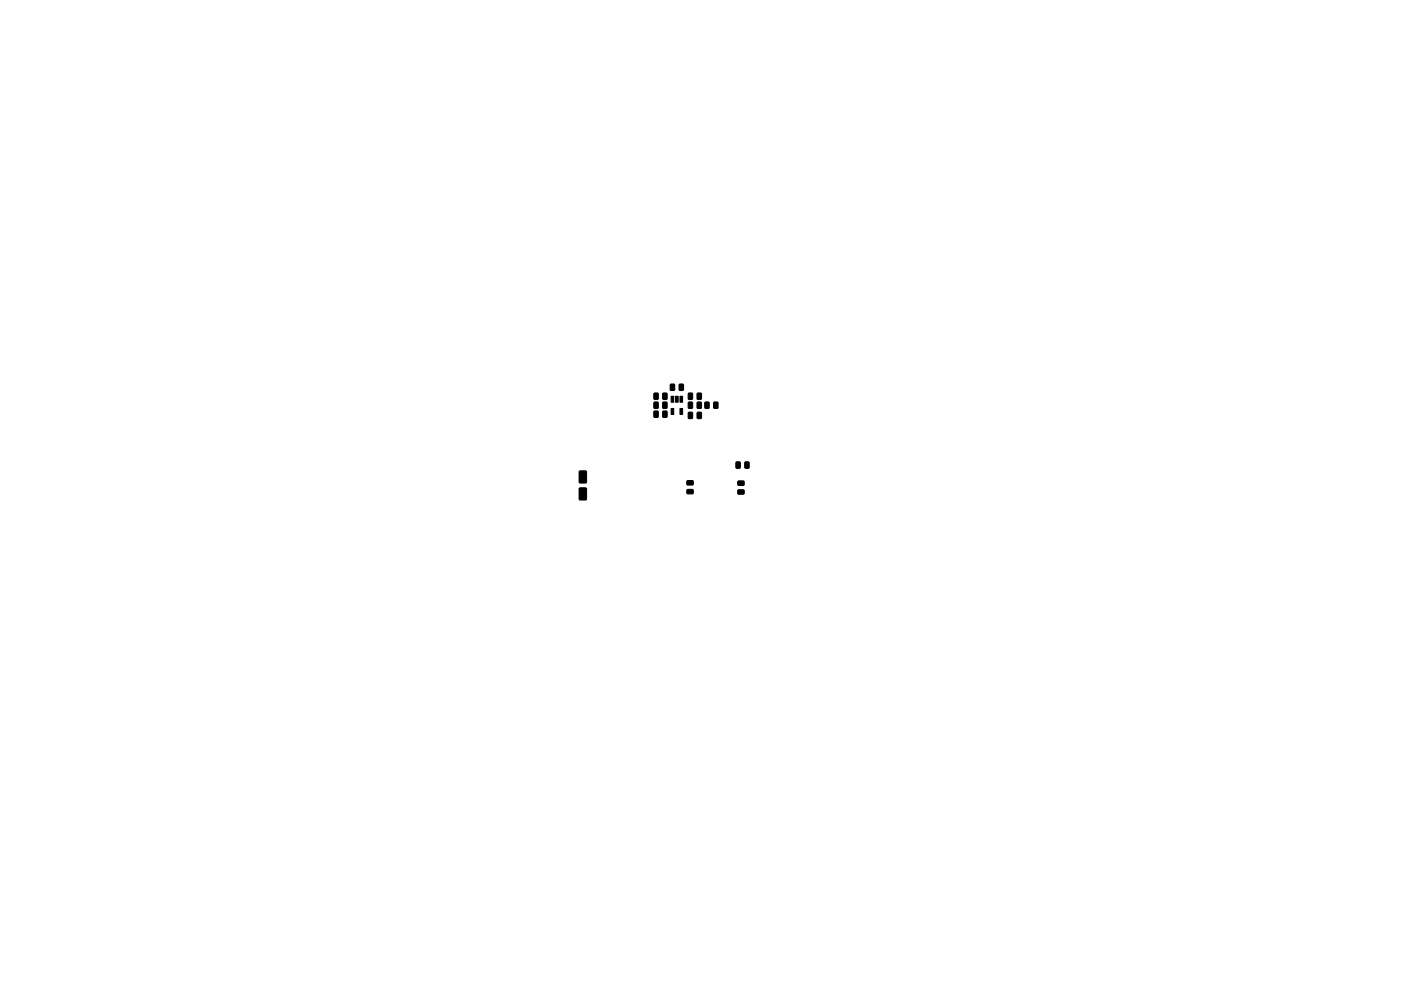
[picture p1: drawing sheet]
<svg xmlns="http://www.w3.org/2000/svg" width="297mm" height="210mm" viewBox="0 0 297 210" stroke-linecap="round" stroke-linejoin="round" font-family="sans-serif">
<g fill="#000" stroke="#000" stroke-width=".21">
<path d="M122.8 100l1.3-.1 .2 .1 .1 2.2-.2 .3h-1.2l-.2-.1zM138.7 85.3l.8 .1v1.2h-.9zM138.7 83.4l.8 .1v1.2h-.9zM138.7 87.2l.8 .1v1.2h-.9zM140.6 85.3l.8 .1-.1 1.2h-.8zM140.6 83.4l.8 .1-.1 1.2h-.8zM140.6 87.2l.8 .1-.1 1.2h-.8zM142.3 86.7h.5v1.2h-.5zM142.3 84.1h.5v1.2h-.5zM142.2 81.5l.8 .1v1.2h-.9zM143.2 84.1h.6v1.2h-.6zM144.2 86.7h.5v1.2h-.5z"/>
<path d="M144.2 84.1h.5v1.2h-.5zM144 81.5l.9 .1-.1 1.2h-.8zM146 85.3l.8 .1v1.2h-.9zM146 87.5h.8v1.3l-.9-.1zM146 83.4l.8 .1v1.2h-.9zM147.8 85.3l.9 .1-.1 1.2h-.8zM147.8 87.5h.9l-.1 1.3-.8-.1zM147.8 83.4l.9 .1-.1 1.2h-.8zM149.5 85.3l.8 .1v1.2h-.9zM151.3 85.3l.9 .1-.1 1.2h-.8zM156.1 98l.8 .1v1.2h-.9zM158 98l.8 .1-.1 1.2h-.8z"/>
<path d="M122.8 103.6l1.3-.1 .2 .1 .1 2.2-.2 .3h-1.2l-.2-.1zM145.7 102h1.2l.1 .8-1.3 .1zM145.7 103.9h1.2l.1 .8-1.3 .1zM156.5 102.1h1.2l.1 .8-1.3 .1zM156.5 104l1.2-.1 .1 .9h-1.3z"/>
</g>
</svg>
